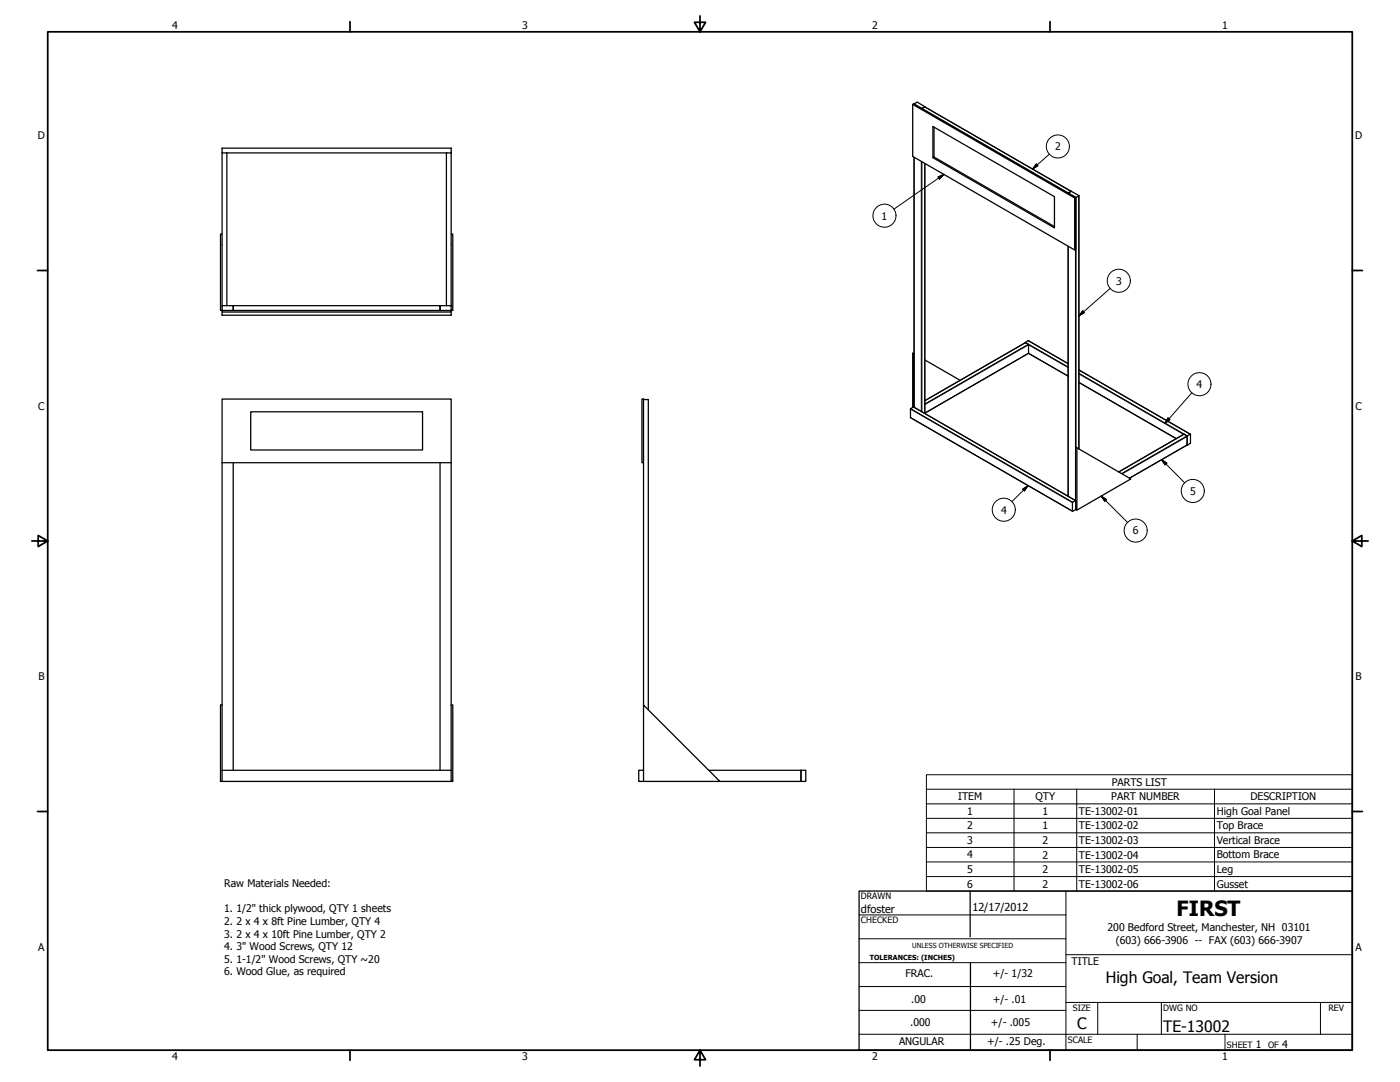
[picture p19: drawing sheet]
<svg xmlns="http://www.w3.org/2000/svg" width="559mm" height="432mm" viewBox="0 0 559 432" stroke-linecap="round" stroke-linejoin="round" font-family="sans-serif">
<defs><g id="words">
<text font-size="8.4" x="469.6" y="365.4">FIRST</text>
<g font-size="6.3">
<text x="441.3" y="392.4">High Goal, Team Version</text>
<text x="429.9" y="410.6">C</text>
<text x="464.3" y="411.9">TE-13002</text>
</g>
<g font-size="4.4">
<text x="343.7" y="364.3">dfoster</text>
<text x="388.1" y="363.7">12/17/2012</text>
</g>
<g font-size="4.2">
<text x="68.7" y="11.7">4</text>
<text x="208.4" y="11.7">3</text>
<text x="348.1" y="11.7">2</text>
<text x="487.8" y="11.7">1</text>
<text x="15.1" y="55.5">D</text>
<text x="540.9" y="55.5">D</text>
<text x="421.1" y="60">2</text>
<text x="351.9" y="87.6">1</text>
<text x="445.5" y="113.6">3</text>
<text x="477.6" y="154.8">4</text>
<text x="15.2" y="163.4">C</text>
<text x="541" y="163.4">C</text>
<text x="475" y="197.4">5</text>
<text x="399.5" y="205">4</text>
<text x="452.1" y="213.3">6</text>
<text x="15.3" y="271.4">B</text>
<text x="541.1" y="271.4">B</text>
<text x="443.8" y="313.6">PARTS LIST</text>
<text x="382.5" y="319.4">ITEM</text>
<text x="413.3" y="319.4">QTY</text>
<text x="443.5" y="319.4">PART NUMBER</text>
<text x="499.1" y="319.4">DESCRIPTION</text>
<text x="386.1" y="325.2">1</text>
<text x="416.1" y="325.2">1</text>
<text x="430.7" y="325.2">TE-13002-01</text>
<text x="485.6" y="325.2">High Goal Panel</text>
<text x="386.1" y="331">2</text>
<text x="416.1" y="331">1</text>
<text x="430.7" y="331">TE-13002-02</text>
<text x="485.6" y="331">Top Brace</text>
<text x="386.1" y="336.9">3</text>
<text x="416.1" y="336.9">2</text>
<text x="430.7" y="336.9">TE-13002-03</text>
<text x="485.6" y="336.9">Vertical Brace</text>
<text x="386.1" y="342.6">4</text>
<text x="416.1" y="342.6">2</text>
<text x="430.7" y="342.6">TE-13002-04</text>
<text x="485.6" y="342.6">Bottom Brace</text>
<text x="386.1" y="348.4">5</text>
<text x="416.1" y="348.4">2</text>
<text x="430.7" y="348.4">TE-13002-05</text>
<text x="485.6" y="348.4">Leg</text>
<text x="89.5" y="354.1">Raw Materials Needed:</text>
<text x="386.1" y="354.3">6</text>
<text x="416.1" y="354.3">2</text>
<text x="430.7" y="354.3">TE-13002-06</text>
<text x="485.6" y="354.3">Gusset</text>
<text x="89.5" y="364.1">1. 1/2&quot; thick plywood, QTY 1 sheets</text>
<text x="89.5" y="369.1">2. 2 x 4 x 8ft Pine Lumber, QTY 4</text>
<text x="442.1" y="371.5">200 Bedford Street, Manchester, NH 03101</text>
<text x="89.5" y="374.1">3. 2 x 4 x 10ft Pine Lumber, QTY 2</text>
<text x="445.3" y="376.6">(603) 666-3906 -- FAX (603) 666-3907</text>
<text x="15.2" y="379.3">A</text>
<text x="89.5" y="379.2">4. 3&quot; Wood Screws, QTY 12</text>
<text x="541" y="379.3">A</text>
<text x="89.5" y="384.2">5. 1-1/2&quot; Wood Screws, QTY ~20</text>
<text x="89.5" y="389.2">6. Wood Glue, as required</text>
<text x="396.3" y="389.9">+/- 1/32</text>
<text x="427.7" y="385">TITLE</text>
<text x="361.4" y="390.1">FRAC.</text>
<text x="363.7" y="400.2">.00</text>
<text x="396.2" y="400.3">+/- .01</text>
<text x="363.3" y="409.4">.000</text>
<text x="395.5" y="409.6">+/- .005</text>
<text x="358.8" y="417.2">ANGULAR</text>
<text x="394.1" y="416.9">+/- .25 Deg.</text>
<text x="501.3" y="418.3">1</text>
<text x="511.8" y="418.3">4</text>
<text x="68.7" y="423.2">4</text>
<text x="208.4" y="423.2">3</text>
<text x="348.1" y="423.2">2</text>
<text x="487.8" y="423.2">1</text>
</g>
<g font-size="3.5">
<text x="343.7" y="358.9">DRAWN</text>
<text x="343.7" y="368.5">CHECKED</text>
<text x="428.2" y="403.4">SIZE</text>
<text x="464.3" y="403.4">DWG NO</text>
<text x="530.3" y="403.4">REV</text>
<text x="426.2" y="416.1">SCALE</text>
<text x="489.7" y="418.3">SHEET</text>
<text x="506.2" y="418.3">OF</text>
</g>
<g font-size="2.8">
<text x="347.2" y="383">TOLERANCES: (INCHES)</text>
<text x="364.1" y="378.3">UNLESS OTHERWISE SPECIFIED</text>
</g>
</g></defs>
<!-- layer: Visible (ANSI) -->
<g fill="none" stroke="#000" stroke-width=".51">
<path d="M364.3 41.7l64.6 37.3 .5-.3-64.7-37.3-.4 .3v20.7l64.6 37.4M366 40.8l3.2 1.9M372.8 50.7v12M88.6 61v-1.9h91.5v1.9M88.6 61h2M88.6 61v62.9M90.6 61h87.6M90.6 61v61M178.2 61h1.9M178.2 61v61M180.1 61v62.9h.6v-30.5h-.6M372.4 62.9l48.5 28v-12.4l-48.5-28v12.4l.4-.2 48.1 27.7"/>
<path d="M429.4 78.7v20.8l-.5 .3v-20.8M430.6 78v.2M88.6 93.4h-.6v30.5h.6M88.6 123.7l.2 .2M88.6 123.9h91.5v.6h-91.5zM88.6 124.5v1.3h91.5v-1.3M88.6 122h.2M88.8 122l-.2 .1M88.8 122h4.2M92.9 122l.2 .1M93.1 123.7l-.2 .2M93.1 122.1h82.5"/>
<path d="M93.1 123.7v.2M93.1 122.1v1.6M175.6 123.7v.2M175.6 122.1v1.6M175.6 123.7l.2 .2M179.9 122l.2 .1M180 122l-4.4 .1M180 122h.1M180.1 123.7l-.2 .2M88.6 159.3h91.5v25.4h-91.5zM256.2 159.3h.7v25.4h-.7zM256.9 159.4h1.9v123.9"/>
<path d="M364.7 141.1l.1 .1M369.1 143.6l14.1 8.2M100.1 164.3h68.6v15.3h-68.6zM364.7 162.4v-21.3l-.4-.3v21.8M429.4 178.4l22 12.7-21.6 12.5-.4-.3zM429.8 178.7v24.9M474 174l-.2 .2M88.6 184.7v122.7M93.1 184.7v122.7M175.6 184.7v122.7M180.1 184.7v122.7M256.9 184.7v96.7"/>
<path d="M428.2 200.4l-.1 .2M88.6 281.4h-.6v30.4h92.1M180.1 281.4h.6v30.4h-.6M256.9 281.4l30.4 30.4h-30.4zM88.6 307.4v4.4M88.6 307.4h91.5M180.1 307.4v4.4M255 311.7l.1 .1M255.1 307.4h1.6M255.1 307.4l-.1 4.3M256.7 307.4l.2 .2M256.9 311.7l-1.8 .1"/>
<path d="M282.9 307.4l36.8 .1M319.7 307.5v4.3h-32.4M319.7 311.7l.2 .1M319.8 307.4h1.6M319.8 311.8h1.6M319.9 307.4l-.2 .2M321.5 307.4l.1 4.3M321.6 311.7l-.1 .1"/>
</g>
<!-- layer: Visible Narrow (ANSI) -->
<g fill="none" stroke="#000" stroke-width=".4">
<path d="M369.1 42.7l58.4 33.7M364.9 62.7v99.8M367.7 64.5v99.7M368 64.6v99.7M369.1 65.2v99.8M429.5 78.8v99.7M430.6 78.2v100.9M426.3 98.2v99.8M429.3 99.6v100.1M409.3 136.7l17 9.7M409.3 136.8l-40.2 23.2M410.4 136l15.9 9.2"/>
<path d="M410.4 137.4l-41.3 23.8M426.3 146.7l-15.8-9.1-41.4 23.9M426.3 150.1l-15.8-9.1-41.4 23.8M430.7 149l43.3 25M430.7 149.2l41.7 24.2M430.7 147.7l44.3 25.6M430.7 152.6l38.8 22.4M363.4 163.3l64.7 37.3M363.4 166.6l64.7 37.4M363.5 163.1l64.7 37.3M364.6 162.4l64.7 37.4M472.6 173.3l-26.1 15"/>
<path d="M473.7 174l-26 15M473.8 174.2l-25.9 14.9M473.8 177.5l-23 13.3"/>
</g>
<g fill="none" stroke="#000" stroke-width=".51">
<path d="M366 40.8l-1.1 .7M369.1 42.6l-1.1 .7M369.2 42.7l58.3 33.6M364.8 62.7v99.8M369.1 65.2v99.7l41.4-23.9M426.3 77l1.4-.7 2.9 1.7M430.6 78.2l-1.2 .7M430.7 78.1v101.1M426.3 98.2v99.8M409.2 136.8l1.3 .7v3.5M409.2 136.8l-40.1 23.1M410.4 136l-1.2 .8"/>
<path d="M410.5 136h.1M410.5 136l15.8 9.1M410.5 141l15.8 9.1M430.7 147.6l44.5 25.7M430.7 152.7l38.8 22.4M363.4 166.6v-3.5l1.3-.7 64.6 37.4M363.4 166.6h.1M363.4 166.7l64.7 37.3M473.8 177.5v-3.4l-1.3-.8-26 15M473.8 177.5v.1M473.8 177.5l.1 .1M473.8 177.6l-23 13.2"/>
<path d="M475.2 173.4l-1.2 .6M475.2 173.4v3.5l-1.4 .6M429.3 199.8l.1 3.5-1.2 .7-.1-3.4M429.3 199.8l-1.1 .6"/>
</g>
<circle cx="429.4" cy="203.3" r=".25" fill="#000"/>
<!-- layer: Symbol (ANSI) -->
<g fill="none" stroke="#000" stroke-width=".4">
<path d="M374.4 70.6l2.3-1-1.7 1.8zM376.7 69.6l-20 13.9M413.6 65.5l.7 .7-2.2 1.3zM418.8 61.5l-6.7 6M443.2 115.1l-12.6 11M432.2 124.1l.6 .7-2.2 1.3zM475.7 156.7l-10.8 12.3M483.4 153.3a4.6 4.6 0 0 0-6.7-4.1 4.6 4.6 0 0 0-.7 7.8 4.6 4.6 0 0 0 7.3-2.9l.1-.8M466.2 166.8l.8 .6-2.1 1.6zM408.2 195.2l2.1-1.4-1.4 2.1zM410.3 193.8l-6.4 6.4M439.5 198l2.1 1.4-.7 .7z"/>
<path d="M439.5 198l10.6 10.5M463.6 183.5l2.1 1.3-.7 .7zM463.6 183.5l9.3 9.2M369.8 315v-5.8h170v5.8M369.8 315h170v5.8M369.8 315v40.6h170v-34.8M404.7 315v40.6M429.8 315v40.6M484.8 315v40.6M369.8 320.8h170M369.8 326.6h170M369.8 332.4h170"/>
<path d="M369.8 338.2h170M369.8 344h170M369.8 349.8h170"/>
<circle cx="422.2" cy="58.5" r="4.6"/>
<circle cx="353" cy="86.1" r="4.6"/>
<circle cx="446.6" cy="112" r="4.6"/>
<circle cx="476.1" cy="195.9" r="4.6"/>
<circle cx="400.7" cy="203.4" r="4.6"/>
<circle cx="453.3" cy="211.7" r="4.6"/>
</g>
<!-- layer: Border (ANSI) -->
<g fill="none" stroke="#000" stroke-width=".7">
<path d="M19 12.7h520.8v406.4h-520.8zM139.7 8.6v4.1M279.4 6.3v6.4l-2.2-3.8h4.4l-2.2 3.8M419.1 8.6v4.1M15 107.9h4M539.8 107.9h4M12.7 215.9h6.3l-3.8-2.2v4.4l3.8-2.2M539.8 215.9l3.8 2.2v-4.4l-3.8 2.2h6.3M15 323.8h4M539.8 323.8h4M139.7 419.1v4.1M279.4 419.1l2.2 3.8h-4.4l2.2-3.8v6.3"/>
<path d="M419.1 419.1v4.1"/>
</g>
<!-- layer: Title (ANSI) -->
<path d="M342.9 355.6h196.9v63.5h-196.9zM387.2 355.6v18.3M387.3 384.2v34.9" fill="none" stroke="#000" stroke-width=".51"/>
<g fill="none" stroke="#000" stroke-width=".4">
<path d="M425.4 355.6v63.5M342.9 365.1h82.5M342.9 374.6h82.5M342.9 384.2h82.5M342.9 393.7h82.5M425.4 381h114.4M342.9 412.7h196.9M342.9 403.2h82.5M425.4 400h114.4M438.1 400v12.7M453.9 412.7v6.4M463.5 400v12.7"/>
<path d="M488.9 412.7v6.4M527 400v12.7"/>
</g>
<!-- layer: Symbol (ANSI) -->
<g fill="#000" stroke="#000" stroke-width=".4">
<path d="M376.7 69.6l-1.7 1.8zM374.4 70.6l2.3-1-1.7 1.8zM413.6 65.5l-1.5 2zM413.6 65.5l.7 .7-2.2 1.3zM432.2 124.1l-1.6 2zM432.2 124.1l.6 .7-2.2 1.3zM466.2 166.8l-1.3 2.2zM466.2 166.8l.8 .6-2.1 1.6zM410.3 193.8l-1.4 2.1zM408.2 195.2l2.1-1.4-1.4 2.1zM439.5 198l2.1 1.4zM439.5 198l2.1 1.4-.7 .7z"/>
<path d="M463.6 183.5l2.1 1.3zM463.6 183.5l2.1 1.3-.7 .7z"/>
</g>
<use href="#words"/>
</svg>
